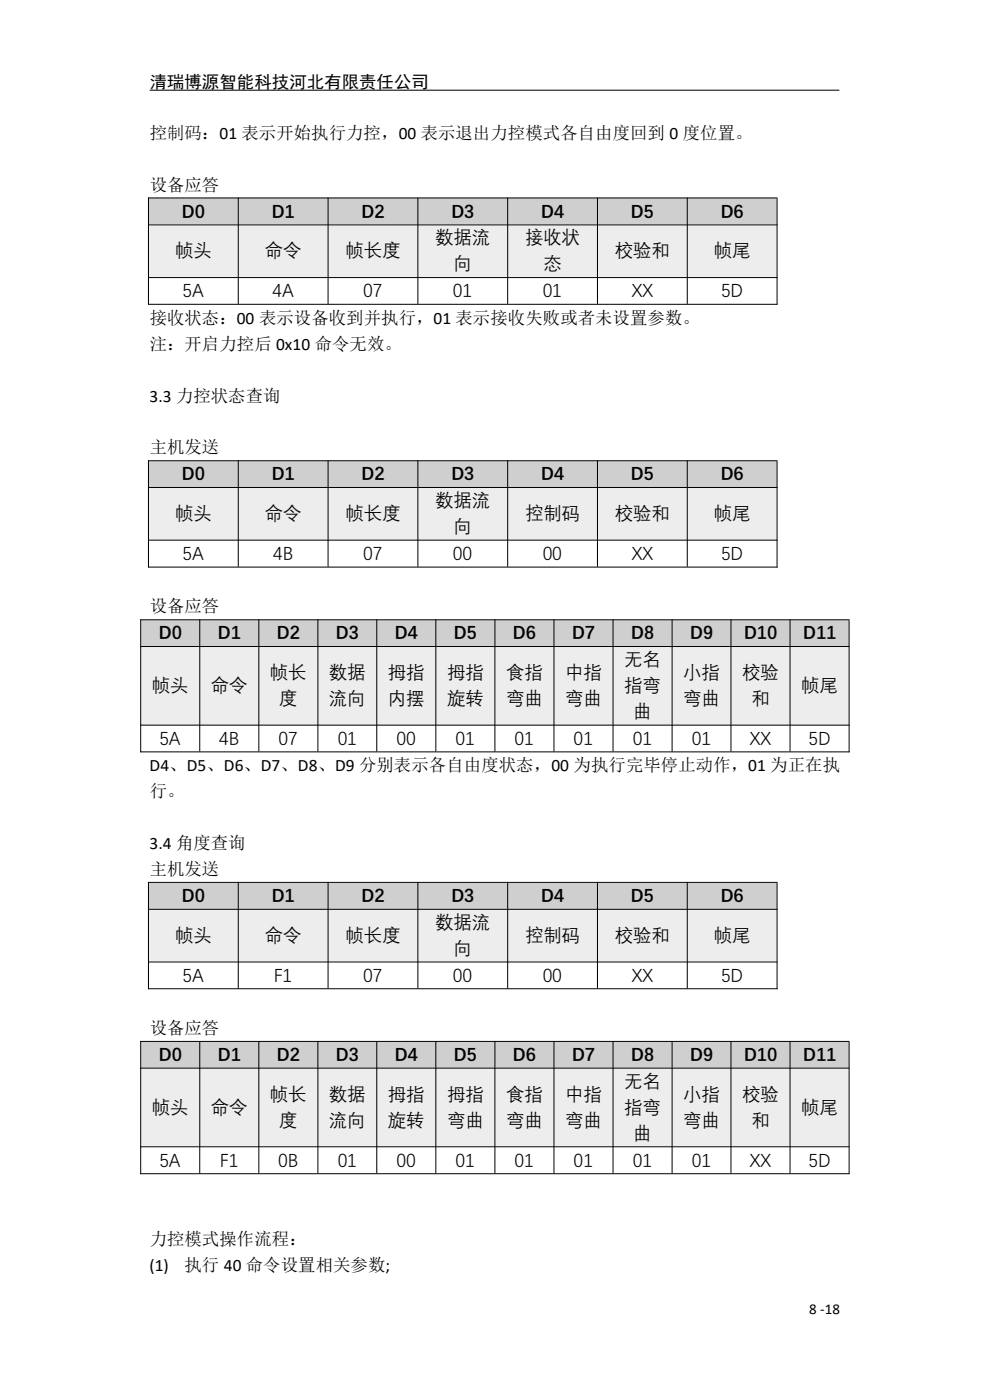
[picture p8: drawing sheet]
<svg xmlns="http://www.w3.org/2000/svg" width="210mm" height="297mm" viewBox="0 0 210 297" stroke-linecap="round" stroke-linejoin="round" font-family="sans-serif">
<defs><g id="words">
<g font-size="3.9">
<text x="38.5" y="46">D0</text>
<text x="57.6" y="46">D1</text>
<text x="76.6" y="46">D2</text>
<text x="95.7" y="46">D3</text>
<text x="114.7" y="46">D4</text>
<text x="133.8" y="46">D5</text>
<text x="152.8" y="46">D6</text>
<text x="92.3" y="51.6">数据流</text>
<text x="111.4" y="51.6">接收状</text>
<text x="37.1" y="54.4">帧头</text>
<text x="56.2" y="54.4">命令</text>
<text x="73.3" y="54.4">帧长度</text>
<text x="96.2" y="57.2">向</text>
<text x="115.3" y="57.2">态</text>
<text x="130.4" y="54.4">校验和</text>
<text x="151.4" y="54.4">帧尾</text>
<text x="38.7" y="62.8">5A</text>
<text x="57.8" y="62.8">4A</text>
<text x="77.1" y="62.8">07</text>
<text x="96.1" y="62.8">01</text>
<text x="115.1" y="62.8">01</text>
<text x="134" y="62.8">XX</text>
<text x="153" y="62.8">5D</text>
<text x="38.5" y="101.7">D0</text>
<text x="57.6" y="101.7">D1</text>
<text x="76.6" y="101.7">D2</text>
<text x="95.7" y="101.7">D3</text>
<text x="114.7" y="101.7">D4</text>
<text x="133.8" y="101.7">D5</text>
<text x="152.8" y="101.7">D6</text>
<text x="92.3" y="107.4">数据流</text>
<text x="37.1" y="110.2">帧头</text>
<text x="56.2" y="110.2">命令</text>
<text x="73.3" y="110.2">帧长度</text>
<text x="96.2" y="112.9">向</text>
<text x="111.4" y="110.2">控制码</text>
<text x="130.4" y="110.2">校验和</text>
<text x="151.4" y="110.2">帧尾</text>
<text x="38.7" y="118.6">5A</text>
<text x="58" y="118.6">4B</text>
<text x="77.1" y="118.6">07</text>
<text x="96.1" y="118.6">00</text>
<text x="115.1" y="118.6">00</text>
<text x="134" y="118.6">XX</text>
<text x="153" y="118.6">5D</text>
<text x="33.6" y="135.4">D0</text>
<text x="46.1" y="135.4">D1</text>
<text x="58.7" y="135.4">D2</text>
<text x="71.2" y="135.4">D3</text>
<text x="83.7" y="135.4">D4</text>
<text x="96.2" y="135.4">D5</text>
<text x="108.8" y="135.4">D6</text>
<text x="121.3" y="135.4">D7</text>
<text x="133.8" y="135.4">D8</text>
<text x="146.3" y="135.4">D9</text>
<text x="157.8" y="135.4">D10</text>
<text x="170.3" y="135.4">D11</text>
<text x="57.2" y="143.8">帧长</text>
<text x="69.8" y="143.8">数据</text>
<text x="82.3" y="143.8">拇指</text>
<text x="94.8" y="143.8">拇指</text>
<text x="107.4" y="143.8">⾷指</text>
<text x="119.9" y="143.8">中指</text>
<text x="132.4" y="141.1">无名</text>
<text x="144.9" y="143.8">小指</text>
<text x="157.4" y="143.8">校验</text>
<text x="32.2" y="146.6">帧头</text>
<text x="44.7" y="146.6">命令</text>
<text x="59.2" y="149.4">度</text>
<text x="69.8" y="149.4">流向</text>
<text x="82.3" y="149.4">内摆</text>
<text x="94.8" y="149.4">旋转</text>
<text x="107.4" y="149.4">弯曲</text>
<text x="119.9" y="149.4">弯曲</text>
<text x="132.4" y="146.6">指弯</text>
<text x="144.9" y="149.4">弯曲</text>
<text x="159.4" y="149.4">和</text>
<text x="170" y="146.6">帧尾</text>
<text x="134.3" y="152.1">曲</text>
<text x="33.8" y="157.8">5A</text>
<text x="46.5" y="157.8">4B</text>
<text x="59.1" y="157.8">07</text>
<text x="71.6" y="157.8">01</text>
<text x="84.1" y="157.8">00</text>
<text x="96.7" y="157.8">01</text>
<text x="109.2" y="157.8">01</text>
<text x="121.7" y="157.8">01</text>
<text x="134.2" y="157.8">01</text>
<text x="146.8" y="157.8">01</text>
<text x="159.1" y="157.8">XX</text>
<text x="171.5" y="157.8">5D</text>
<text x="38.5" y="191.2">D0</text>
<text x="57.6" y="191.2">D1</text>
<text x="76.6" y="191.2">D2</text>
<text x="95.7" y="191.2">D3</text>
<text x="114.7" y="191.2">D4</text>
<text x="133.8" y="191.2">D5</text>
<text x="152.8" y="191.2">D6</text>
<text x="92.3" y="196.9">数据流</text>
<text x="37.1" y="199.6">帧头</text>
<text x="56.2" y="199.6">命令</text>
<text x="73.3" y="199.6">帧长度</text>
<text x="96.2" y="202.4">向</text>
<text x="111.4" y="199.6">控制码</text>
<text x="130.4" y="199.6">校验和</text>
<text x="151.4" y="199.6">帧尾</text>
<text x="38.7" y="208">5A</text>
<text x="58.1" y="208">F1</text>
<text x="77.1" y="208">07</text>
<text x="96.1" y="208">00</text>
<text x="115.1" y="208">00</text>
<text x="134" y="208">XX</text>
<text x="153" y="208">5D</text>
<text x="33.6" y="224.9">D0</text>
<text x="46.1" y="224.9">D1</text>
<text x="58.7" y="224.9">D2</text>
<text x="71.2" y="224.9">D3</text>
<text x="83.7" y="224.9">D4</text>
<text x="96.2" y="224.9">D5</text>
<text x="108.8" y="224.9">D6</text>
<text x="121.3" y="224.9">D7</text>
<text x="133.8" y="224.9">D8</text>
<text x="146.3" y="224.9">D9</text>
<text x="157.8" y="224.9">D10</text>
<text x="170.3" y="224.9">D11</text>
<text x="57.2" y="233.3">帧长</text>
<text x="69.8" y="233.3">数据</text>
<text x="82.3" y="233.3">拇指</text>
<text x="94.8" y="233.3">拇指</text>
<text x="107.4" y="233.3">⾷指</text>
<text x="119.9" y="233.3">中指</text>
<text x="132.4" y="230.6">无名</text>
<text x="144.9" y="233.3">小指</text>
<text x="157.4" y="233.3">校验</text>
<text x="32.2" y="236.1">帧头</text>
<text x="44.7" y="236.1">命令</text>
<text x="59.2" y="238.8">度</text>
<text x="69.8" y="238.8">流向</text>
<text x="82.3" y="238.8">旋转</text>
<text x="94.8" y="238.8">弯曲</text>
<text x="107.4" y="238.8">弯曲</text>
<text x="119.9" y="238.8">弯曲</text>
<text x="132.4" y="236.1">指弯</text>
<text x="144.9" y="238.8">弯曲</text>
<text x="159.4" y="238.8">和</text>
<text x="170" y="236.1">帧尾</text>
<text x="134.3" y="241.6">曲</text>
<text x="33.8" y="247.3">5A</text>
<text x="46.6" y="247.3">F1</text>
<text x="59" y="247.3">0B</text>
<text x="71.6" y="247.3">01</text>
<text x="84.1" y="247.3">00</text>
<text x="96.7" y="247.3">01</text>
<text x="109.2" y="247.3">01</text>
<text x="121.7" y="247.3">01</text>
<text x="134.2" y="247.3">01</text>
<text x="146.8" y="247.3">01</text>
<text x="159.1" y="247.3">XX</text>
<text x="171.5" y="247.3">5D</text>
</g>
<g font-size="3.7">
<text x="31.8" y="18.7">清瑞博源智能科技河北有限责任公司</text>
<text x="31.8" y="29.5">控制码：01 表示开始执行力控，00 表示退出力控模式各自由度回到 0 度位置。</text>
<text x="31.8" y="40.5">设备应答</text>
<text x="31.8" y="68.7">接收状态：00 表示设备收到并执行，01 表示接收失败或者未设置参数。</text>
<text x="31.8" y="74.2">注：开启力控后 0x10 命令无效。</text>
<text x="31.7" y="85.2">3.3 力控状态查询</text>
<text x="31.8" y="96.2">主机发送</text>
<text x="31.8" y="129.9">设备应答</text>
<text x="31.7" y="163.7">D4、D5、D6、D7、D8、D9 分别表示各自由度状态，00 为执行完毕停止动作，01 为正在执</text>
<text x="31.8" y="169.2">行。</text>
<text x="31.7" y="180.2">3.4 角度查询</text>
<text x="31.8" y="185.7">主机发送</text>
<text x="31.8" y="219.4">设备应答</text>
<text x="31.7" y="269.7">(1)</text>
<text x="31.8" y="264.1">力控模式操作流程：</text>
<text x="39.2" y="269.6">执行 40 命令设置相关参数;</text>
</g>
<text font-size="3.2" x="171.7" y="278.7">8 -18</text>
</g></defs>
<path d="M31.7 19.1h146.4" fill="none" stroke="#000" stroke-width=".21"/>
<g fill="#d0cece">
<path d="M31.5 42.1h19v5.5h-19z"/>
<path d="M50.6 42.1h19v5.5h-19z"/>
<path d="M69.6 42.1h19v5.5h-19z"/>
<path d="M88.7 42.1h19v5.5h-19z"/>
<path d="M107.7 42.1h19v5.5h-19z"/>
<path d="M126.8 42.1h19v5.5h-19z"/>
<path d="M145.8 42.1h19v5.5h-19z"/>
</g>
<g fill="#ededed">
<path d="M31.5 47.8h19v11h-19z"/>
<path d="M50.6 47.8h19v11h-19z"/>
<path d="M69.6 47.8h19v11h-19z"/>
<path d="M88.7 47.8h19v11h-19z"/>
<path d="M107.7 47.8h19v11h-19z"/>
<path d="M126.8 47.8h19v11h-19z"/>
<path d="M145.8 47.8h19v11h-19z"/>
</g>
<path d="M31.4 42h133.5M31.4 47.7h133.5M31.4 58.9h133.5M31.5 41.9v22.7M50.5 41.9v22.6M69.6 41.9v22.6M88.6 41.9v22.6M107.7 41.9v22.6M126.7 41.9v22.6M145.8 41.9v22.6M164.8 42.1v22.5M31.4 64.6h133.5" fill="none" stroke="#000" stroke-width=".21"/>
<g fill="#d0cece">
<path d="M31.5 97.8h19v5.5h-19z"/>
<path d="M50.6 97.8h19v5.5h-19z"/>
<path d="M69.6 97.8h19v5.5h-19z"/>
<path d="M88.7 97.8h19v5.5h-19z"/>
<path d="M107.7 97.8h19v5.5h-19z"/>
<path d="M126.8 97.8h19v5.5h-19z"/>
<path d="M145.8 97.8h19v5.5h-19z"/>
</g>
<g fill="#ededed">
<path d="M31.5 103.5h19v11h-19z"/>
<path d="M50.6 103.5h19v11h-19z"/>
<path d="M69.6 103.5h19v11h-19z"/>
<path d="M88.7 103.5h19v11h-19z"/>
<path d="M107.7 103.5h19v11h-19z"/>
<path d="M126.8 103.5h19v11h-19z"/>
<path d="M145.8 103.5h19v11h-19z"/>
</g>
<path d="M31.4 97.7h133.5M31.5 97.7v22.7M50.5 97.7v22.5M69.6 97.7v22.5M88.6 97.7v22.5M107.7 97.7v22.5M126.7 97.7v22.5M145.8 97.7v22.5M164.8 97.8v22.6M31.4 103.4h133.5M31.4 114.6h133.5M31.4 120.3h133.5" fill="none" stroke="#000" stroke-width=".21"/>
<g fill="#d0cece">
<path d="M29.9 131.5h12.4v5.5h-12.4z"/>
<path d="M42.4 131.5h12.5v5.5h-12.5z"/>
<path d="M54.9 131.5h12.5v5.5h-12.5z"/>
<path d="M67.5 131.5h12.4v5.5h-12.4z"/>
<path d="M80 131.5h12.4v5.5h-12.4z"/>
<path d="M92.5 131.5h12.4v5.5h-12.4z"/>
<path d="M105 131.5h12.5v5.5h-12.5z"/>
<path d="M117.6 131.5h12.4v5.5h-12.4z"/>
<path d="M130.1 131.5h12.4v5.5h-12.4z"/>
<path d="M142.6 131.5h12.5v5.5h-12.5z"/>
<path d="M155.2 131.5h12.4v5.5h-12.4z"/>
<path d="M167.6 131.5h12.5v5.5h-12.5z"/>
</g>
<g fill="#ededed">
<path d="M29.9 137.2h12.4v16.6h-12.4z"/>
<path d="M42.4 137.2h12.5v16.6h-12.5z"/>
<path d="M54.9 137.2h12.5v16.6h-12.5z"/>
<path d="M67.5 137.2h12.4v16.6h-12.4z"/>
<path d="M80 137.2h12.4v16.6h-12.4z"/>
<path d="M92.5 137.2h12.4v16.6h-12.4z"/>
<path d="M105 137.2h12.5v16.6h-12.5z"/>
<path d="M117.6 137.2h12.4v16.6h-12.4z"/>
<path d="M130.1 137.2h12.4v16.6h-12.4z"/>
<path d="M142.6 137.2h12.5v16.6h-12.5z"/>
<path d="M155.2 137.2h12.4v16.6h-12.4z"/>
<path d="M167.6 137.2h12.5v16.6h-12.5z"/>
</g>
<g fill="none" stroke="#000" stroke-width=".21">
<path d="M29.8 131.5h150.4M29.8 137.2h150.4M29.8 131.4v28.2M42.4 131.4v28M54.9 131.4v28M67.4 131.4v28M79.9 131.4v28M92.5 131.4v28M105 131.4v28M117.5 131.4v28M130 131.4v28M142.6 131.4v28"/>
<path d="M155.1 131.4v28M167.6 131.4v28M180.1 131.6v28M29.8 153.8h150.4M29.8 159.5h150.4"/>
</g>
<g fill="#d0cece">
<path d="M31.5 187.3h19v5.5h-19z"/>
<path d="M50.6 187.3h19v5.5h-19z"/>
<path d="M69.6 187.3h19v5.5h-19z"/>
<path d="M88.7 187.3h19v5.5h-19z"/>
<path d="M107.7 187.3h19v5.5h-19z"/>
<path d="M126.8 187.3h19v5.5h-19z"/>
<path d="M145.8 187.3h19v5.5h-19z"/>
</g>
<g fill="#ededed">
<path d="M31.5 193h19v11h-19z"/>
<path d="M50.6 193h19v11h-19z"/>
<path d="M69.6 193h19v11h-19z"/>
<path d="M88.7 193h19v11h-19z"/>
<path d="M107.7 193h19v11h-19z"/>
<path d="M126.8 193h19v11h-19z"/>
<path d="M145.8 193h19v11h-19z"/>
</g>
<path d="M31.4 187.2h133.5M31.4 192.9h133.5M31.5 187.1v22.7M50.5 187.1v22.6M69.6 187.1v22.6M88.6 187.1v22.6M107.7 187.1v22.6M126.7 187.1v22.6M145.8 187.1v22.6M164.8 187.3v22.5M31.4 204.1h133.5M31.4 209.8h133.5" fill="none" stroke="#000" stroke-width=".21"/>
<g fill="#d0cece">
<path d="M29.9 221h12.4v5.5h-12.4z"/>
<path d="M42.4 221h12.5v5.5h-12.5z"/>
<path d="M54.9 221h12.5v5.5h-12.5z"/>
<path d="M67.5 221h12.4v5.5h-12.4z"/>
<path d="M80 221h12.4v5.5h-12.4z"/>
<path d="M92.5 221h12.4v5.5h-12.4z"/>
<path d="M105 221h12.5v5.5h-12.5z"/>
<path d="M117.6 221h12.4v5.5h-12.4z"/>
<path d="M130.1 221h12.4v5.5h-12.4z"/>
<path d="M142.6 221h12.5v5.5h-12.5z"/>
<path d="M155.2 221h12.4v5.5h-12.4z"/>
<path d="M167.6 221h12.5v5.5h-12.5z"/>
</g>
<g fill="#ededed">
<path d="M29.9 226.7h12.4v16.5h-12.4z"/>
<path d="M42.4 226.7h12.5v16.5h-12.5z"/>
<path d="M54.9 226.7h12.5v16.5h-12.5z"/>
<path d="M67.5 226.7h12.4v16.5h-12.4z"/>
<path d="M80 226.7h12.4v16.5h-12.4z"/>
<path d="M92.5 226.7h12.4v16.5h-12.4z"/>
<path d="M105 226.7h12.5v16.5h-12.5z"/>
<path d="M117.6 226.7h12.4v16.5h-12.4z"/>
<path d="M130.1 226.7h12.4v16.5h-12.4z"/>
<path d="M142.6 226.7h12.5v16.5h-12.5z"/>
<path d="M155.2 226.7h12.4v16.5h-12.4z"/>
<path d="M167.6 226.7h12.5v16.5h-12.5z"/>
</g>
<g fill="none" stroke="#000" stroke-width=".21">
<path d="M29.8 220.9h150.4M29.8 226.6h150.4M29.8 220.9v28.2M42.4 220.9v28M54.9 220.9v28M67.4 220.9v28M79.9 220.9v28M92.5 220.9v28M105 220.9v28M117.5 220.9v28M130 220.9v28M142.6 220.9v28"/>
<path d="M155.1 220.9v28M167.6 220.9v28M180.1 221v28.1M29.8 243.3h150.4M29.8 249h150.4"/>
</g>
<use href="#words"/>
</svg>
